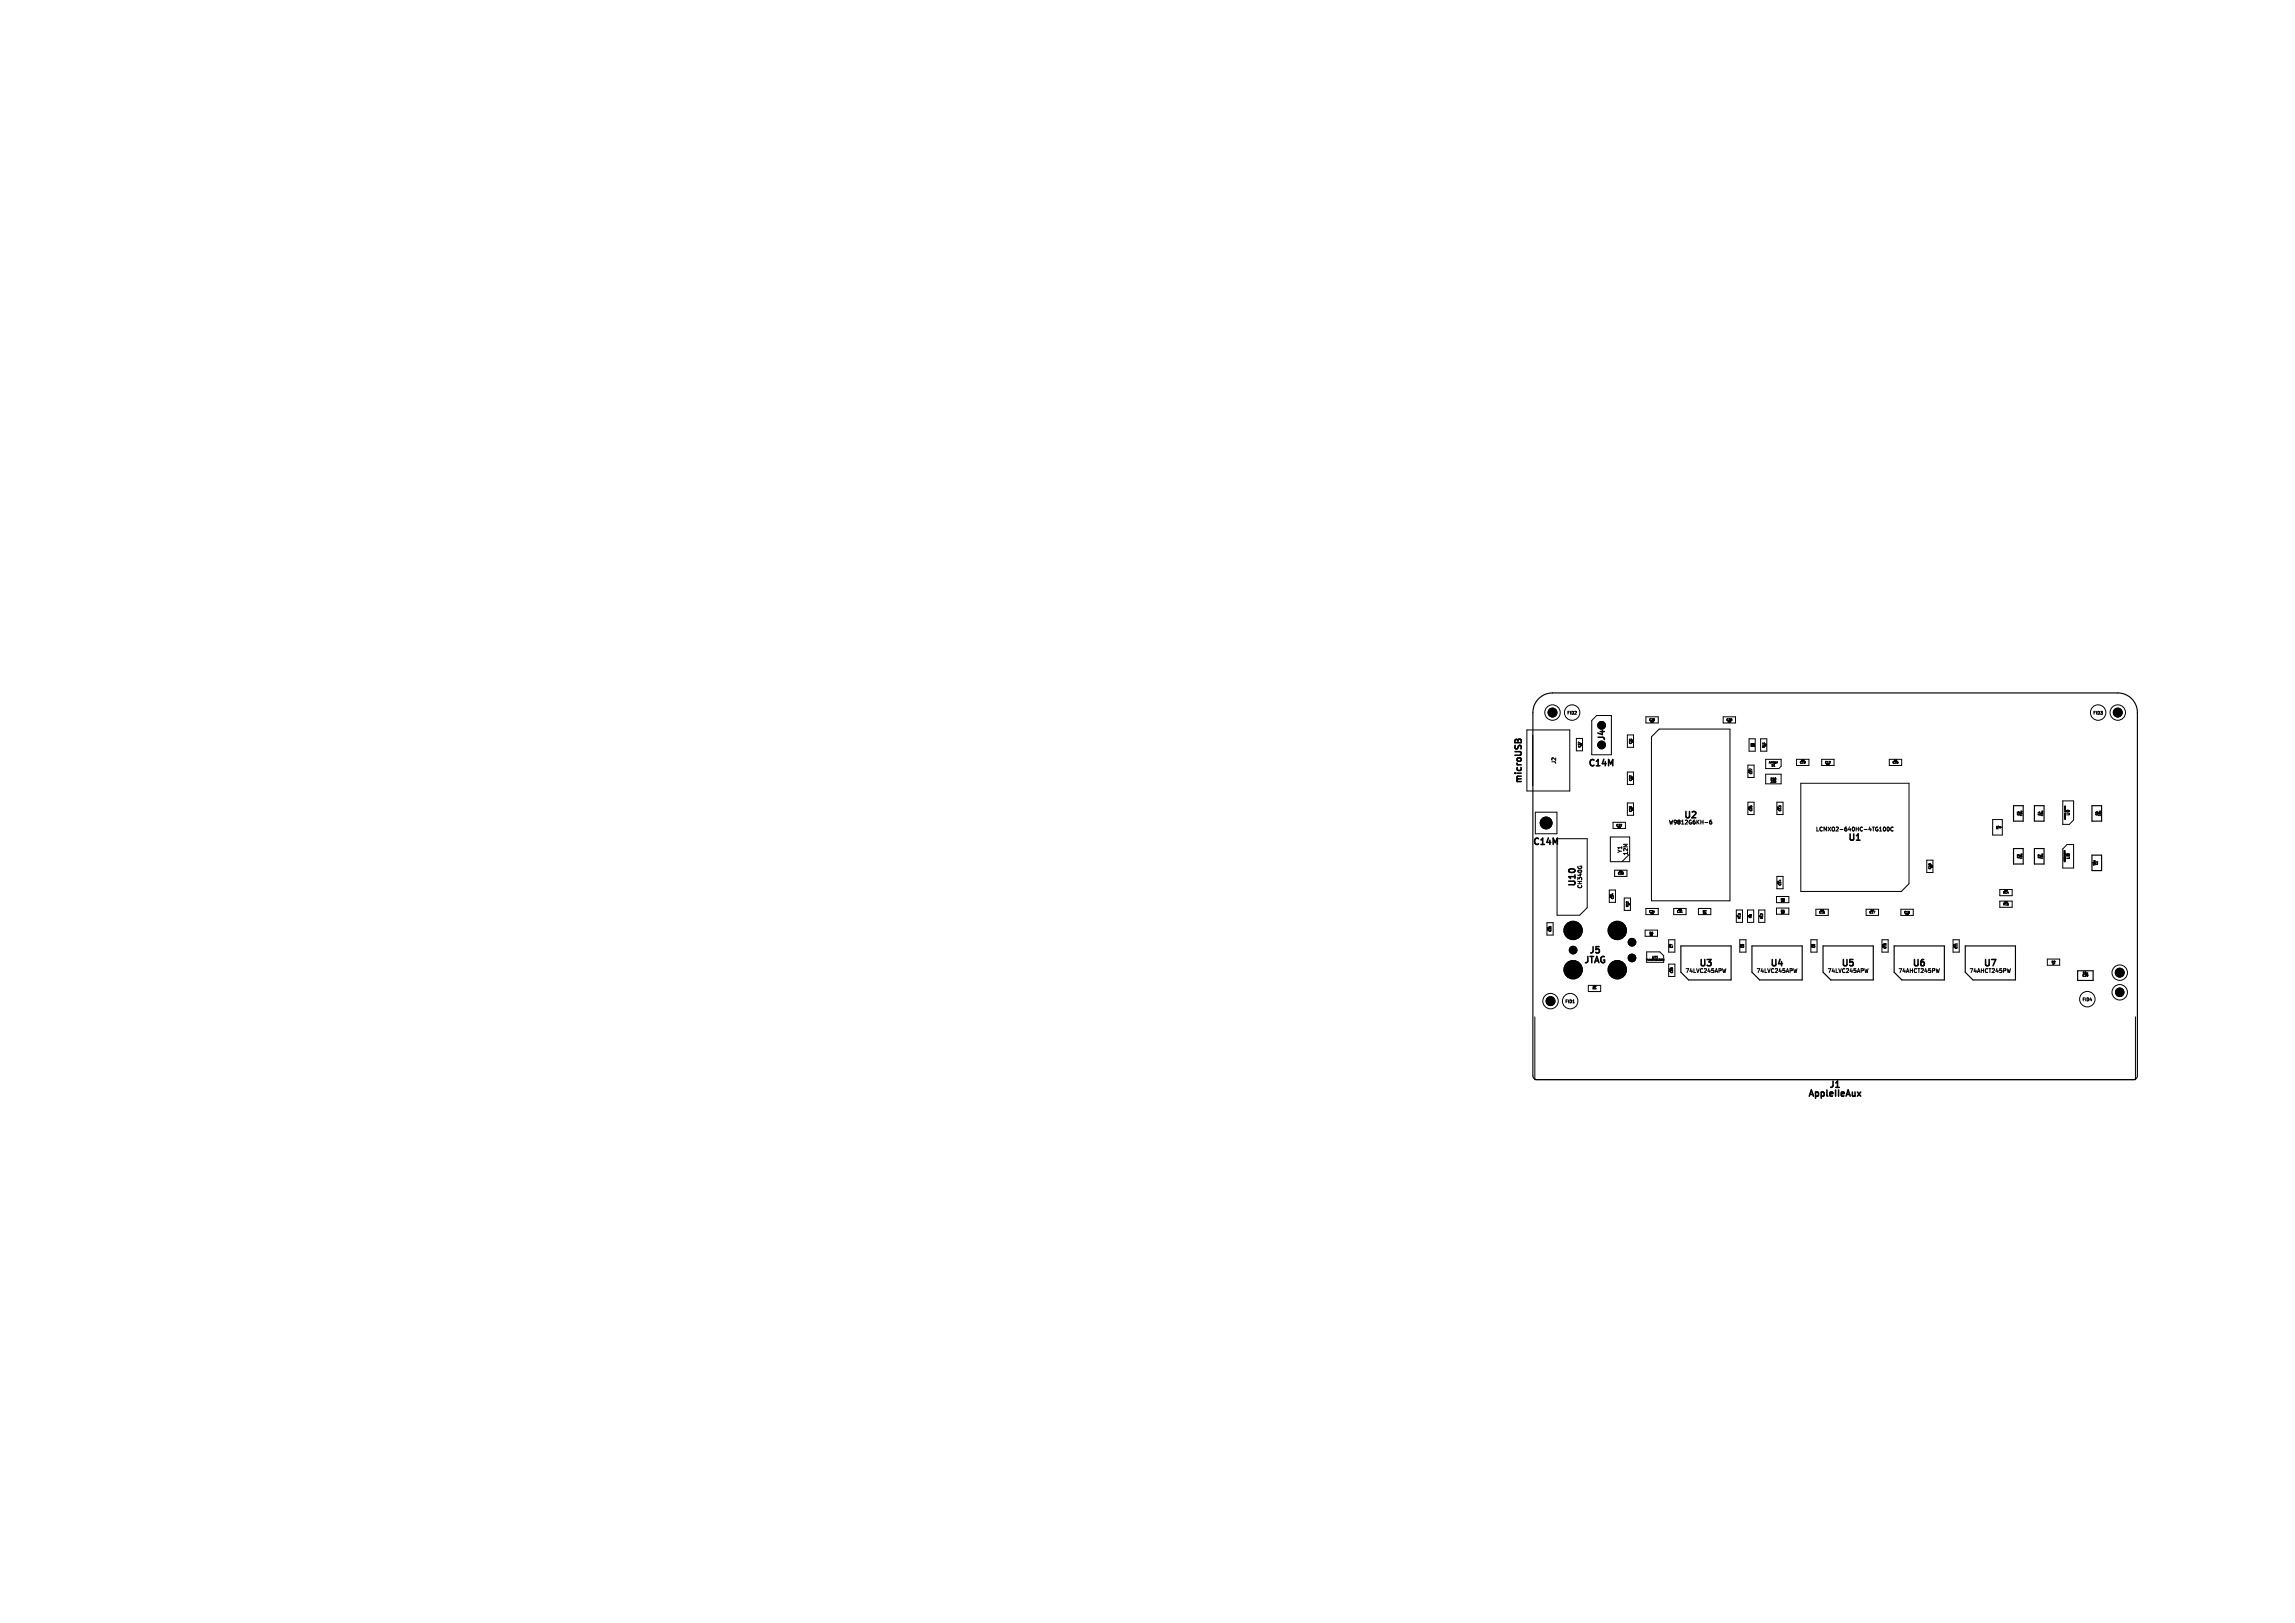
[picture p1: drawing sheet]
<svg xmlns="http://www.w3.org/2000/svg" width="297mm" height="210mm" viewBox="0 0 297 210" stroke-linecap="round" stroke-linejoin="round" font-family="sans-serif">
<defs><g id="words">
<g font-size="1.1">
<text x="197.2" y="101.5" transform="rotate(-90 197.2 101.5)">microUSB</text>
<text x="205.4" y="99.4">C14M</text>
<text x="208" y="96" transform="rotate(-90 208 96)">J4</text>
<text x="217.8" y="106.2">U2</text>
<text x="198.2" y="109.6">C14M</text>
<text x="239" y="109.1">U1</text>
<text x="204.2" y="114.9" transform="rotate(-90 204.2 114.9)">U10</text>
<text x="204.8" y="124.9">JTAG</text>
<text x="205.5" y="123.6">J5</text>
<text x="219.7" y="125.3">U3</text>
<text x="228.9" y="125.3">U4</text>
<text x="238.1" y="125.3">U5</text>
<text x="247.3" y="125.3">U6</text>
<text x="256.5" y="125.3">U7</text>
<text x="233.8" y="142.2">AppleIIeAux</text>
<text x="236.6" y="141">J1</text>
</g>
<g font-size=".7">
<text x="201.5" y="99" transform="rotate(-90 201.5 99)">J2</text>
<text x="199.5" y="106.9">J3</text>
<text x="215.8" y="106.8">W9812G6KH-6</text>
<text x="234.9" y="107.7">LCMXO2-640HC-4TG100C</text>
<text x="210.1" y="110.5" transform="rotate(-90 210.1 110.5)">Y1</text>
<text x="210.8" y="110.8" transform="rotate(-90 210.8 110.8)">12M</text>
<text x="204.9" y="115.1" transform="rotate(-90 204.9 115.1)">CH340G</text>
<text x="218" y="126.1">74LVC245APW</text>
<text x="227.2" y="126.1">74LVC245APW</text>
<text x="236.4" y="126.1">74LVC245APW</text>
<text x="245.6" y="126.1">74AHCT245PW</text>
<text x="254.7" y="126.1">74AHCT245PW</text>
</g>
<g font-size=".6">
<text x="200.4" y="92.6">H2</text>
<text x="273.6" y="92.6">H3</text>
<text x="200.1" y="129.9">H1</text>
<text x="273.8" y="128.7">H5</text>
<text x="273.8" y="126.2">H4</text>
</g>
<g font-size=".5">
<text x="202.7" y="92.6">FID2</text>
<text x="270.8" y="92.6">FID3</text>
<text x="268" y="105.6" transform="rotate(-90 268 105.6)">U9</text>
<text x="268" y="111.3" transform="rotate(-90 268 111.3)">U8</text>
<text x="202.5" y="129.9">FID1</text>
<text x="269.4" y="129.7">FID4</text>
</g>
<g font-size=".4">
<text x="213.4" y="93.4">C20</text>
<text x="223.4" y="93.4">C28</text>
<text x="204.6" y="96.8" transform="rotate(-90 204.6 96.8)">C37</text>
<text x="211.2" y="101.1" transform="rotate(-90 211.2 101.1)">C22</text>
<text x="211.2" y="96.3" transform="rotate(-90 211.2 96.3)">C21</text>
<text x="226.8" y="100.2" transform="rotate(-90 226.8 100.2)">C27</text>
<text x="227" y="96.7" transform="rotate(-90 227 96.7)">R9</text>
<text x="228.5" y="96.8" transform="rotate(-90 228.5 96.8)">R11</text>
<text x="228.8" y="98.9">Amber</text>
<text x="229.1" y="101">R10</text>
<text x="229.1" y="101.4">220</text>
<text x="229.2" y="99.3">D1</text>
<text x="232.9" y="98.9">C19</text>
<text x="236.1" y="98.9">C12</text>
<text x="244.9" y="98.9">C25</text>
<text x="209.1" y="107">C32</text>
<text x="211.2" y="105.1" transform="rotate(-90 211.2 105.1)">C23</text>
<text x="226.8" y="105" transform="rotate(-90 226.8 105)">C26</text>
<text x="230.6" y="105" transform="rotate(-90 230.6 105)">C13</text>
<text x="258.7" y="107.4" transform="rotate(-90 258.7 107.4)">R1</text>
<text x="259.1" y="107.2" transform="rotate(-90 259.1 107.2)">0</text>
<text x="261.4" y="105.6" transform="rotate(-90 261.4 105.6)">C5</text>
<text x="261.8" y="105.7" transform="rotate(-90 261.8 105.7)">10u</text>
<text x="264.1" y="105.6" transform="rotate(-90 264.1 105.6)">C4</text>
<text x="264.5" y="105.7" transform="rotate(-90 264.5 105.7)">10u</text>
<text x="271.6" y="105.6" transform="rotate(-90 271.6 105.6)">C6</text>
<text x="271.9" y="105.7" transform="rotate(-90 271.9 105.7)">10u</text>
<text x="209.3" y="113.2">C33</text>
<text x="250" y="112.5" transform="rotate(-90 250 112.5)">C18</text>
<text x="261.4" y="111.1" transform="rotate(-90 261.4 111.1)">C3</text>
<text x="261.8" y="111.2" transform="rotate(-90 261.8 111.2)">10u</text>
<text x="264.1" y="111.1" transform="rotate(-90 264.1 111.1)">C2</text>
<text x="264.5" y="111.2" transform="rotate(-90 264.5 111.2)">10u</text>
<text x="271.2" y="112.1" transform="rotate(-90 271.2 112.1)">10u</text>
<text x="271.6" y="112" transform="rotate(-90 271.6 112)">C1</text>
<text x="208.9" y="116.4" transform="rotate(-90 208.9 116.4)">C34</text>
<text x="210.8" y="117.4" transform="rotate(-90 210.8 117.4)">R22</text>
<text x="213.4" y="118.2">C24</text>
<text x="217" y="118.2">C31</text>
<text x="220.3" y="118.2">R7</text>
<text x="225.3" y="119" transform="rotate(-90 225.3 119)">R13</text>
<text x="226.8" y="118.9" transform="rotate(-90 226.8 118.9)">R3</text>
<text x="228.2" y="119" transform="rotate(-90 228.2 119)">R12</text>
<text x="230.4" y="118.1">R5</text>
<text x="230.4" y="116.6">R8</text>
<text x="230.6" y="114.6" transform="rotate(-90 230.6 114.6)">C14</text>
<text x="235.4" y="118.3">C15</text>
<text x="241.9" y="118.3">C17</text>
<text x="246.4" y="118.3">C16</text>
<text x="259.2" y="115.7">R14</text>
<text x="259.2" y="117.2">R15</text>
<text x="200.8" y="120.6" transform="rotate(-90 200.8 120.6)">C36</text>
<text x="213.4" y="121">R6</text>
<text x="213.8" y="124.1">U11</text>
<text x="216.6" y="126" transform="rotate(-90 216.6 126)">C30</text>
<text x="216.6" y="122.7" transform="rotate(-90 216.6 122.7)">C7</text>
<text x="225.8" y="122.7" transform="rotate(-90 225.8 122.7)">C8</text>
<text x="235" y="122.7" transform="rotate(-90 235 122.7)">C9</text>
<text x="244.2" y="122.8" transform="rotate(-90 244.2 122.8)">C10</text>
<text x="253.4" y="122.8" transform="rotate(-90 253.4 122.8)">C11</text>
<text x="265.4" y="124.7">R2</text>
<text x="206" y="128.1">R4</text>
<text x="269.4" y="126.5">C29</text>
<text x="269.4" y="126.1">10u</text>
</g>
<text font-size=".3" x="213" y="124.4">74AHCT1G125GW</text>
</g></defs>
<g fill="none" stroke="#000" stroke-width=".13">
<path d="M197.6 94.4h5.5v8h-5.5zM198.4 95.1v6.6M204 95.5h.8v1.6h-.8zM204.5 96.1l-.2-.1v.2M206 93.2l.6-.6h1.9v5.1h-2.5zM210.6 99.9h.8v1.6h-.8zM210.6 95.1h.8v1.6h-.8zM211.1 95.6v.1M213 92.7h1.6v.8h-1.6zM214.1 93.1v.1M214.7 94.3h9.2v22.3h-10.2v-21.3zM223 92.7h1.6v.8h-1.6z"/>
<path d="M224.1 93v.1M224.1 93.1v.1M224.1 93.1h.1M226.2 99h.8v1.6h-.8zM226.3 99.9h.1M226.3 99.7h.1M226.3 99.9v.1M226.3 99.6v.1M226.3 99.6h.1M226.3 99.6l.1 .1v-.1M226.3 99.9l.1 .1v-.1M226.3 99.8h.1"/>
<path d="M226.4 95.6h.7v1.6h-.7zM226.4 99.8h-.1M226.4 99.8h.1M226.7 99.6l-.2-.1v.1M227.8 95.6h.9v1.6h-.9zM228.4 96.1v.1M228.5 98.3h2v.8l-.3 .3h-1.7zM229.6 99.2h.1M230.1 98.6h-.1M232.5 98.3h1.6v.8h-1.6zM233.2 98.3h-.1M233.2 98.3h.1"/>
<path d="M233.2 98.3v.1M233.2 98.4h.1M233.2 98.4l-.1 .1h.1M233.3 98.4v.1M233.3 98.4h.1M233.3 98.5h.1M233.4 98.3h.1M233.4 98.3l.1 .1M233.5 98.4l-.1 .1h.1M233.6 98.5v.1M233.6 98.7h.1M233.6 98.6v.1"/>
<path d="M233.6 98.6h.1M235.8 98.3h1.6v.8h-1.6zM236.7 98.8h.2M236.9 98.5v.1M236.9 98.6h.1M244.5 98.3h1.6v.8h-1.6zM245.2 98.3h-.1M245.2 98.3h.1M245.2 98.3v.1M245.2 98.4l-.1 .1h.1M245.3 98.4v.1M245.3 98.4h.1"/>
<path d="M245.3 98.5h.1M245.4 98.3h.1M245.4 98.3l.1 .1M245.5 98.4l-.1 .1h.1M245.6 98.6v.1M198.7 105.1h2.8v2.8h-2.8zM200.2 119.4h.8v1.6h-.8zM200.6 119.9h.1M201.5 108.5h3.9v8.9l-1 1h-2.9zM204.2 112.1v.1M204.5 112.2v-.1h.2v.1M208.3 115.2h.8v1.6h-.8z"/>
<path d="M208.3 116.1h.1M208.3 115.8v.1M208.3 115.9h.1M208.3 115.8h.1M208.4 116.1h-.1M208.4 116h.1M208.4 115.8h.1M208.4 116v.1M208.4 115.9h.1M208.4 108.3h2.5v3.2h-2.5zM208.5 115.9v.1M208.5 116h-.1"/>
<path d="M208.5 116v.1h-.1M208.5 115.8v.1l-.1-.1M208.7 115.6v.2M208.7 106.4h1.7v.8h-1.7zM209 112.6h1.6v.8h-1.6zM209.6 112.7h.1M209.7 112.7h.1M209.7 112.7l-.1 .1h.1M209.7 106.9h.2M209.8 112.7h-.1M209.8 112.7h.1M209.8 112.7l-.1 .1h.1"/>
<path d="M209.8 112.7v.1M209.8 112.8h.1M209.9 112.7h-.1M209.9 112.7h.1M209.9 106.7v.1M209.9 112.8h.1M209.9 112.7v.1M210.2 116.2h.8v1.6h-.8zM210.5 116.7h.1M210.6 103.9h.8v1.6h-.8zM210.7 116.7v.1M210.9 100.4h.1"/>
<path d="M210.9 110.5l-1 1M211.1 100.4v.1M213 117.5h1.6v.9h-1.6zM214 118h.1M216.6 117.5h1.6v.9h-1.6zM217.3 117.6h-.1M217.3 117.6h.1M217.3 117.6v.1M217.3 117.7l-.1 .1h.1M217.3 117.7h.1M217.4 117.6h.1M217.4 117.6v.1"/>
<path d="M217.4 117.7v.1M217.4 117.7h.1M217.5 117.8h.1M217.5 117.7v.1M217.5 117.7h.1M217.6 117.7h-.1M217.6 118.1h.1M219.8 117.5h1.6v.9h-1.6zM220.6 106.4h.4M221.5 106.1l-.2 .1-.1 .3 .1 .1h.2v-.3h-.2l-.1 .1M224.7 117.8h.8v1.6h-.8zM224.8 118.6h.1"/>
<path d="M224.9 118.6h-.1M224.9 118.5l-.1-.1v.1M226.1 117.8h.9v1.6h-.9zM226.2 103.8h.8v1.6h-.8zM226.3 118.6h.1M226.3 104.7h.1M226.3 104.5h.1M226.3 104.7v.1M226.3 104.4v.1M226.3 104.4h.1M226.3 118.6h-.1M226.3 104.7l.1 .1v-.1"/>
<path d="M226.3 104.4l.1 .1v-.1M226.3 104.6h.1M226.4 118.5l-.2-.1v.1M226.4 104.6h.1M226.4 104.6h-.1M226.6 104.3h.1M227.6 117.8h.8v1.6h-.8zM227.7 118.6h.1M227.8 118.6h-.1M227.8 118.5l-.1-.1v.1M227.9 118.2h.1M228.1 118.2v.2"/>
<path d="M228.5 100.2h2v1.2h-2zM229.8 100.7v.2M229.8 101.1v.2M229.9 116h1.6v.8h-1.6zM229.9 117.5h1.6v.8h-1.6zM230 103.8h.8v1.6h-.8zM230 113.4h.8v1.6h-.8zM230 104.7h.1M230 104.5h.1M230 114.3h.1M230 104.7v.1M230 114.1h.1"/>
<path d="M230 114.3v.1M230.1 104.7h.1M230.1 104.4h.1M230.1 104.7h-.1M230.1 104.4l-.1 .1M230.1 114.3h-.1M230.1 114.3h.1M230.1 114l-.1 .1M230.1 114h.1M230.1 104.7l.1 .1v-.1M230.1 104.4l.1 .1v-.1M230.1 114l.1 .1v-.1"/>
<path d="M230.1 114.3l.1 .1v-.1M230.1 104.6h.1M230.1 114.2h.1M230.2 104.6h.1M230.2 114.2h-.1M230.2 114.2h.1M230.2 104.6h-.1M230.4 113.9v.1M233.1 101.4h14v13l-1 1h-13zM235 117.7h1.6v.8h-1.6zM235.7 117.7h-.1M235.7 117.7h.1"/>
<path d="M235.7 117.7v.1M235.7 117.8h.1M235.7 117.8l-.1 .1h.1M235.8 117.8v.1M235.8 117.9h.1M235.9 117.7h.1M235.9 117.7l.1 .1M236 117.8l-.1 .1h.1M236 117.8h.1M236.1 118v.1M241.5 117.7h1.6v.8h-1.6zM242.2 117.7h-.1"/>
<path d="M242.2 117.7h.1M242.2 117.7v.1M242.2 117.8l-.1 .1h.1M242.2 117.8h.1M242.3 117.8v.1M242.3 117.9h.1M242.4 117.7h.1M242.4 117.7l.1 .1M242.5 117.8l-.1 .1h.1M242.5 117.8h.1M242.5 117.9h.1l-.1 .3M243.9 107h-.1l-.1 .2"/>
<path d="M243.9 107l.1 .1M244 107.1a.24 .24 0 0 1 0 .2 .24 .24 0 0 1-.2 .2l-.1-.2M244.3 107a.22 .22 0 0 1 .2 .3 .22 .22 0 0 1-.3 .2zM244.4 107v.1M245 107.1a.23 .23 0 0 0-.3 .2 .23 .23 0 0 0 .3 .2M246 117.7h1.6v.8h-1.6zM247.1 118v.1M249.4 111.3h.8v1.6h-.8zM249.7 111.8h-.1M249.7 111.8h.1M249.8 111.8h-.1M249.8 111.8h.1"/>
<path d="M257.9 106.1h1.2v2h-1.2zM258.6 106.9v.1M258.8 115.1h1.6v.8h-1.6zM258.8 116.6h1.6v.8h-1.6zM259.5 115.2h.1M259.5 116.7h.1M259.5 116.7l-.1 .1h.1M259.5 115.2l-.1 .1h.1M259.6 115.2v.1M259.6 116.7v.1M259.6 115.3h.1M259.6 116.8h.1"/>
<path d="M259.7 115.2h.1M259.7 116.7h.1M259.7 116.7v.1M259.7 115.2v.1M259.8 115.5h.1M259.9 117v.1M261.5 110.5h.2M261.5 105h.2M261.6 110.5h.1M261.6 105h.1M261.7 110.5h.1M261.7 105h.1"/>
<path d="M264.2 110.5h.2M264.2 105h.2M264.3 110.5h.1M264.3 105h.1M264.4 110.5h.1M264.4 105h.1M266.9 112.3v-2.5l.6-.5h.9v3h-1.5M267.1 111.4l.2 .1M267.1 111.4h.1M267.1 110.1h.2M267.1 110.4h.1M267.1 110.9h.1"/>
<path d="M267.1 111h.1M267.1 111.1h.1M267.1 111.2h.1M267.1 111.3v.1M267.1 111.2v.1M267.1 110.7l.2 .1M267.1 111.3h.1M267.1 111.1v.1M267.1 110.1h.1M267.1 110.7h.1M267.2 111h.1M267.2 110.7h.1"/>
<path d="M267.2 110.3h.1M267.2 111.4h.1M267.2 111.3h.1M267.2 110.9h.1M267.2 110.3v.1M267.2 110.5h-.1M267.2 110.6l-.1 .1M267.2 111.2v.1M267.2 104.7h.1M267.2 104.4h.1M267.2 104.6v.1M267.2 105.5h.1"/>
<path d="M267.2 105.7v.1M267.2 105.8h.1M267.2 105.3h.1M267.2 105.2l.1 .1M267.2 104.8h.1M267.2 104.4v.1M267.2 111.2h.1M267.2 110.7v.1M267.2 110.6h.1M267.2 110.5h.1M267.2 105.7h.1M267.2 110.8v.1"/>
<path d="M267.2 110.1h.1M267.2 104.5l.1 .1M267.2 105.8l.1 .1M267.2 105.6h.1M267.2 105h.1M267.2 104.5h.1M267.2 104.3h.1M267.2 110.8h.1M267.2 105.6v.1M267.2 104.3v.1M267.2 105.7l.1 .1v-.1M267.2 105.8v.1"/>
<path d="M267.2 104.5v.1M267.2 110.6v.1M267.2 111.2l.1 .1M267.2 110.8l.1 .1M267.2 104.6h.1M267.3 111.3h.1M267.3 110.5h.1M267.3 111.4h-.1M267.3 111h.1M267.3 110.9h.1M267.3 110.5h-.1M267.3 111.4l-.2 .1"/>
<path d="M267.3 110.3v.1h-.1M267.3 111.1v.1l-.2-.1M267.3 111.3v.1M267.3 111.4h.1M267.3 111h-.1M267.3 110.2h-.2l.1 .1h-.1h.2M267.3 110.1h-.1M267.3 105.1v.1M267.3 106h.1M267.3 104.5h-.1M267.3 104.4h.1M267.3 104.9h.1"/>
<path d="M267.3 104.5h.1M267.3 105.4l-.1-.1v.1M267.3 105.9l-.1 .1h.1M267.3 104.3v.1M267.3 104.9v.1M267.3 105.6v.1M267.3 105.6h-.1M267.3 105.2l-.1 .1M267.3 105h-.1M267.3 104.5l-.1 .1M267.3 104.4v.1M267.3 104.3h-.1"/>
<path d="M268.4 103.6h-1.5v3.1h.9l.6-.6v-2.4M270.9 111.4h.2M271.1 111.4h.1M271.5 111.5v.1M271.6 105h.2M271.8 105h.1M198.6 131.6v8.1h77.8v-8.1M200.3 120.3h.1M200.3 120v.1M200.3 120h.1M200.3 120.3l.1 .1v-.1M200.3 120l.1 .1v-.1"/>
<path d="M200.3 120.2h.1M200.4 120.2h.1M200.8 129.7h.2M203.5 129.8h.3M205.6 127.5h1.5v.8h-1.5zM206.2 127.7h.1M206.2 127.6v.1M206.2 127.6h.1M206.3 127.6v.1M206.3 127.7h-.1M206.3 127.7h.1M206.4 127.6l-.1 .1"/>
<path d="M206.4 127.6h.1M206.5 127.6l-.1 .1M206.5 127.6h.1M212.9 120.4h1.6v.8h-1.6zM213.1 123.2h1.7l.5 .5v.8h-2.2zM214.4 124h.1M215.4 124.1l-.1 .2v-.2M216 121.6h.7v1.6h-.7zM216 124.8h.7v1.6h-.7zM216 125.7h.1M216 122.3h.1M216 122.5h.1"/>
<path d="M216 125.5h.1M216 122.5v.1M216 125.6v.1M216 125.4v.1M216 125.6h.1M216.1 122.5h.1M216.1 122.2h.1M216.1 125.6h-.1M216.1 125.4h-.1M216.1 122.2l-.1 .1M216.1 125.6l.1 .1v-.1M216.1 122.2l.1 .1v-.1"/>
<path d="M216.1 122.5l.1 .1v-.1M216.1 125.4l.1 .1v-.1M216.1 122.4h.1M216.1 125.5h.1M216.1 125.6h.1M216.2 125.6h-.1M216.2 125.5h.1M216.2 122.4h-.1M216.2 122.4h.1M216.2 125.5v.1M216.3 125.2h.1M223.4 125.3l-.2 .5-.1-.3"/>
<path d="M225.1 121.6h.9v1.6h-.9zM225.2 122.5h.1M225.2 122.3h.1M225.2 122.5v.1M225.3 122.5h.1M225.3 122.4h.1M225.4 122.4h-.1M225.4 122.2v.1h-.2M225.4 122.5v.1l-.1-.1M232.6 125.3l-.2 .5-.1-.3M234.4 121.6h.7v1.6h-.7zM234.4 122.5h.1"/>
<path d="M234.4 122.3h.1M234.4 122.5v.1M234.5 122.5h-.1M234.5 122.5h.1M234.5 122.2l-.1 .1M234.5 122.2h.1M234.5 122.5l.1 .1v-.1M234.5 122.2l.1 .1v-.1M234.5 122.4h.1M234.6 122.4h-.1M234.6 122.4h.1M241.8 125.3l-.2 .5-.1-.3"/>
<path d="M243.5 121.6h.9v1.6h-.9zM243.6 122.5h.1M243.6 122.5v.1M243.6 122.3h.1M243.7 122.5h.1M243.7 122.2h.1M243.7 122.2l-.1 .1M243.7 122.5l.1 .1v-.1M243.7 122.2l.1 .1v-.1M243.7 122.4h.1M243.8 122.4h-.1M243.8 122.4h.1"/>
<path d="M243.9 122.1h.1M251 125.3l-.1 .5-.1-.3M252.8 121.6h.7v1.6h-.7zM252.8 122.5h.1M252.8 122.3h.1M252.8 122.5v.1M252.9 122.5h.1M252.9 122.4h.1M253 122.4h-.1M253 122.2v.1h-.2M253 122.5v.1l-.1-.1M253.3 122.1v.1"/>
<path d="M260.2 125.3l-.1 .5-.1-.3M264.9 124.1h1.7v.8h-1.7zM270.2 125.8v.2M270.2 126h-.1M270.2 126.1v.1M270.2 126.2v.1M270.2 126.2h.1"/>
<circle cx="200.9" cy="92.2" r="1"/>
<circle cx="203.5" cy="92.2" r="1"/>
<circle cx="271.5" cy="92.2" r="1"/>
<circle cx="274.1" cy="92.2" r="1"/>
<circle cx="200.1" cy="106.5" r=".76"/>
<circle cx="200.7" cy="129.5" r="1"/>
<circle cx="203.2" cy="129.5" r="1"/>
<circle cx="270.1" cy="129.3" r="1"/>
<circle cx="274.3" cy="128.4" r="1"/>
<circle cx="274.3" cy="125.9" r="1"/>
</g>
<path d="M196.1 95.7h.2l.1 .1 .1-.1 .2-.1 .2 .2v.3h-.8zM196.4 95.8v.3M203.1 112.5l.2-.1 .4 .1M240.2 108.7h.5M237.6 140.7h.4M240.4 141.3l.4 .5M240.8 141.3l-.4 .5" fill="none" stroke="#000" stroke-width=".2"/>
<g fill="none" stroke="#000" stroke-width=".15">
<path d="M199.1 90.4a2.54 2.54 0 0 1 1.8-.7h73.2a2.54 2.54 0 0 1 2.5 2.5v47a.51 .51 0 0 1-.5 .5h-77.2a.51 .51 0 0 1-.5-.5v-47a2.54 2.54 0 0 1 .7-1.8zM260.6 109.8h1.2v2h-1.2zM260.6 104.2h1.2v2h-1.2zM263.3 109.8h1.2v2h-1.2zM263.3 104.2h1.2v2h-1.2zM270.7 110.7h1.3v2h-1.3zM270.7 104.2h1.3v2h-1.3zM217.5 122.4h6.5v4.4h-5.5l-1-1zM226.7 122.4h6.5v4.4h-5.5l-1-1zM235.9 122.4h6.5v4.4h-5.5l-1-1zM245.1 122.4h6.5v4.4h-5.5l-1-1zM254.3 122.4h6.5v4.4h-5.5l-1-1z"/>
<path d="M268.9 125.6h2v1.3h-2z"/>
</g>
<g fill="#000" stroke="#000" stroke-width=".13">
<circle cx="200.9" cy="92.2" r=".58"/>
<circle cx="207.3" cy="93.9" r=".5"/>
<circle cx="207.3" cy="96.4" r=".5"/>
<circle cx="274.1" cy="92.2" r=".58"/>
<circle cx="200.1" cy="106.5" r=".75"/>
<circle cx="200.7" cy="129.5" r=".58"/>
<circle cx="203.6" cy="122.9" r=".5"/>
<circle cx="203.6" cy="120.4" r="1.19"/>
<circle cx="203.6" cy="125.5" r="1.19"/>
<circle cx="209.3" cy="120.4" r="1.19"/>
<circle cx="209.3" cy="125.5" r="1.19"/>
<circle cx="211.2" cy="121.9" r=".5"/>
<circle cx="211.2" cy="124" r=".5"/>
<circle cx="274.3" cy="128.4" r=".55"/>
<circle cx="274.3" cy="125.9" r=".58"/>
</g>
<use href="#words"/>
</svg>
